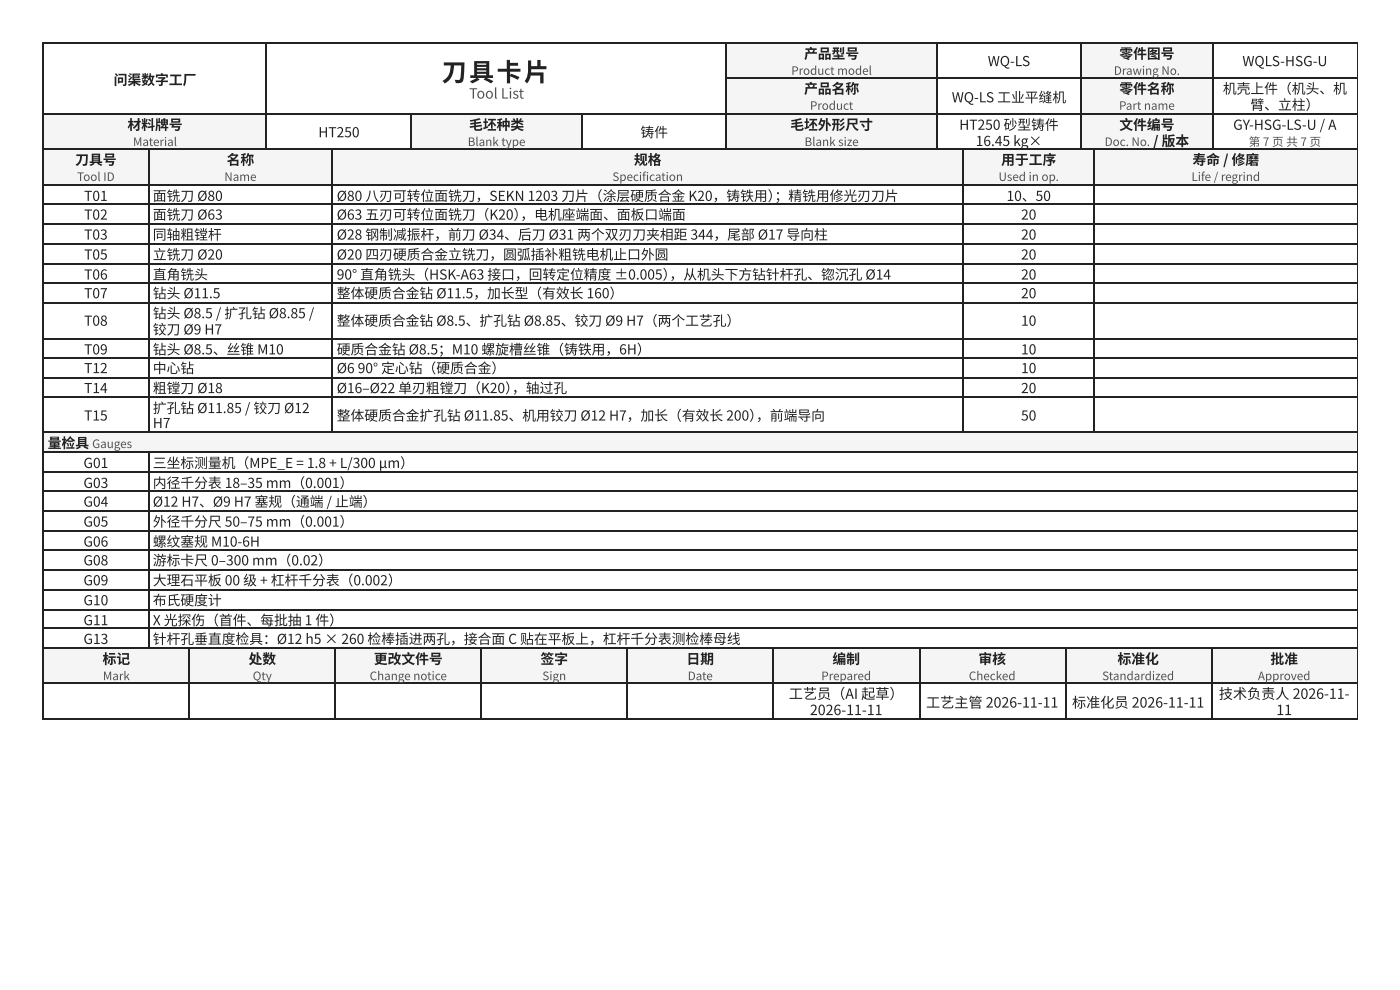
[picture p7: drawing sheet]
<svg xmlns="http://www.w3.org/2000/svg" width="297mm" height="210mm" viewBox="0 0 297 210" stroke-linecap="round" stroke-linejoin="round" font-family="sans-serif">
<defs><g id="words">
<text font-size="5.3" fill="#1d2327" x="93.7" y="17.2">刀 具卡片</text>
<text font-size="3" fill="#4a5560" x="99.5" y="20.9">Tool List</text>
<g font-size="3" fill="#1d2327">
<text x="167.3" y="148.2">工艺员（AI 起草）</text>
<text x="258.6" y="148.2">技术负责人 2026-11-</text>
<text x="171.8" y="151.6">2026-11-11</text>
<text x="196.5" y="150">工艺主管 2026-11-11</text>
<text x="227.4" y="150">标准化员 2026-11-11</text>
<text x="270.8" y="151.6">11</text>
</g>
<g font-size="2.9" fill="#1d2327">
<text x="24.1" y="18">问渠数字工厂</text>
<text x="170.6" y="12.4">产品型号</text>
<text x="209.6" y="14">WQ-LS</text>
<text x="237.5" y="12.4">零件图号</text>
<text x="263.6" y="14">WQLS-HSG-U</text>
<text x="170.6" y="19.8">产品名称</text>
<text x="201.9" y="21.7">WQ-LS 工业平缝机</text>
<text x="237.5" y="19.8">零件名称</text>
<text x="259.4" y="19.8">机壳上件（机头、机</text>
<text x="265.3" y="23.3">臂、立柱）</text>
<text x="27" y="27.5">材料牌号</text>
<text x="67.5" y="29.1">HT250</text>
<text x="99.5" y="27.5">毛坯种类</text>
<text x="135.9" y="29.1">铸件</text>
<text x="167.7" y="27.5">毛坯外形尺寸</text>
<text x="203.5" y="27.5">HT250 砂型铸件</text>
<text x="237.5" y="27.5">文件编号</text>
<text x="261.6" y="27.5">GY-HSG-LS-U / A</text>
<text x="16" y="34.9">刀具号</text>
<text x="48.1" y="34.9">名称</text>
<text x="134.5" y="34.9">规格</text>
<text x="207" y="31">16.45 kg×</text>
<text x="212.4" y="34.9">用于工序</text>
<text x="244.6" y="31">/ 版本</text>
<text x="253" y="34.9">寿命 / 修磨</text>
<text x="17.8" y="42.6">T01</text>
<text x="17.8" y="46.6">T02</text>
<text x="32.4" y="42.6">面铣刀 Ø80</text>
<text x="32.4" y="46.6">面铣刀 Ø63</text>
<text x="71.4" y="42.6">Ø80 八刃可转位面铣刀，SEKN 1203 刀片（涂层硬质合金 K20，铸铁用）</text>
<text x="71.4" y="46.6">Ø63 五刃可转位面铣刀（K20）</text>
<text x="110.4" y="46.6">，电机座端面、面板口 端面</text>
<text x="164.3" y="42.6">；精铣用修光刃刀片</text>
<text x="213.5" y="42.6">10、50</text>
<text x="216.6" y="46.6">20</text>
<text x="17.8" y="50.8">T03</text>
<text x="32.4" y="50.8">同轴粗镗杆</text>
<text x="71.4" y="50.8">Ø28 钢制减振杆，前刀 Ø34、后刀 Ø31 两个双刃刀夹相距 344，尾部 Ø17 导向柱</text>
<text x="216.6" y="50.8">20</text>
<text x="17.8" y="55">T05</text>
<text x="17.8" y="59.3">T06</text>
<text x="32.4" y="55">立铣刀 Ø20</text>
<text x="32.4" y="59.3">直角 铣头</text>
<text x="71.4" y="55">Ø20 四刃硬质合金立铣刀，圆弧插补粗铣电机止口 外圆</text>
<text x="71.4" y="59.3">90° 直角 铣头（HSK-A63 接口 ，回转定位精度 ±0.005）</text>
<text x="142" y="59.3">，从机头下方钻针杆孔、锪沉孔 Ø14</text>
<text x="216.6" y="55">20</text>
<text x="216.6" y="59.3">20</text>
<text x="17.8" y="63.2">T07</text>
<text x="32.4" y="63.2">钻头 Ø11.5</text>
<text x="71.4" y="63.2">整体硬质合金钻 Ø11.5，加长型（有效长 160）</text>
<text x="216.6" y="63.2">20</text>
<text x="17.8" y="69.1">T08</text>
<text x="32.4" y="67.5">钻头 Ø8.5 / 扩孔钻 Ø8.85 /</text>
<text x="32.4" y="70.9">铰刀 Ø9 H7</text>
<text x="71.4" y="69.1">整体硬质合金钻 Ø8.5、扩孔钻 Ø8.85、铰刀 Ø9 H7（两个工艺孔）</text>
<text x="216.6" y="69.1">10</text>
<text x="17.8" y="75.1">T09</text>
<text x="32.4" y="75.1">钻头 Ø8.5、丝锥 M10</text>
<text x="71.4" y="75.1">硬质合金钻 Ø8.5；M10 螺旋槽丝锥（铸铁用，6H）</text>
<text x="216.6" y="75.1">10</text>
<text x="17.8" y="79.1">T12</text>
<text x="17.8" y="83.3">T14</text>
<text x="32.4" y="79.1">中心钻</text>
<text x="32.4" y="83.3">粗镗刀 Ø18</text>
<text x="71.4" y="79.1">Ø6</text>
<text x="71.4" y="83.3">Ø16–Ø22 单刃粗镗刀（K20）</text>
<text x="75.9" y="79.1">90° 定心钻（硬质合金）</text>
<text x="108.6" y="83.3">，轴过孔</text>
<text x="216.6" y="79.1">10</text>
<text x="216.6" y="83.3">20</text>
<text x="17.8" y="89.2">T15</text>
<text x="32.4" y="87.6">扩孔钻 Ø11.85 / 铰刀 Ø12</text>
<text x="71.4" y="89.2">整体硬质合金扩孔钻 Ø11.85、机用铰刀 Ø12 H7，加长（有效长 200）</text>
<text x="160.4" y="89.2">，前端导向</text>
<text x="216.6" y="89.2">50</text>
<text x="10.1" y="95">量检具</text>
<text x="32.4" y="90.8">H7</text>
<text x="17.7" y="99.2">G01</text>
<text x="32.4" y="99.2">三坐标测量机（MPE_E = 1.8 + L/300 μm）</text>
<text x="17.7" y="103.5">G03</text>
<text x="17.7" y="107.4">G04</text>
<text x="32.4" y="103.5">内径千分表 18–35 mm（0.001）</text>
<text x="32.4" y="107.4">Ø12 H7、Ø9 H7 塞规（通端 / 止端）</text>
<text x="17.7" y="111.7">G05</text>
<text x="32.4" y="111.7">外径千分尺 50–75 mm（0.001）</text>
<text x="17.7" y="115.9">G06</text>
<text x="17.7" y="119.9">G08</text>
<text x="32.4" y="115.9">螺纹塞规 M10-6H</text>
<text x="32.4" y="119.9">游标卡尺 0–300 mm（0.02）</text>
<text x="17.7" y="124.1">G09</text>
<text x="32.4" y="124.1">大理石平板 00 级 + 杠杆千分表（0.002）</text>
<text x="17.7" y="128.3">G10</text>
<text x="32.4" y="128.3">布氏 硬度计</text>
<text x="17.7" y="132.6">G11</text>
<text x="17.7" y="136.5">G13</text>
<text x="32.4" y="132.6">X 光探伤（首件、每批抽 1 件）</text>
<text x="32.4" y="136.5">针杆孔垂直度检具：Ø12 h5 × 260 检棒插进两孔，接合面 C 贴在平板上，杠杆千分表测检棒母线</text>
<text x="21.8" y="140.8">标记</text>
<text x="52.7" y="140.8">处数</text>
<text x="79.3" y="140.8">更改文件号</text>
<text x="114.7" y="140.8">签字</text>
<text x="145.6" y="140.8">日 期</text>
<text x="176.6" y="140.8">编制</text>
<text x="207.6" y="140.8">审核</text>
<text x="237.1" y="140.8">标准化</text>
<text x="269.5" y="140.8">批准</text>
</g>
<g font-size="2.5" fill="#4a5560">
<text x="167.9" y="15.9">Product model</text>
<text x="236.3" y="15.9">Drawing No.</text>
<text x="171.8" y="23.3">Product</text>
<text x="237.4" y="23.3">Part name</text>
<text x="28.2" y="31">Material</text>
<text x="99.2" y="31">Blank type</text>
<text x="170.7" y="31">Blank size</text>
<text x="234.3" y="31">Doc. No.</text>
<text x="264.9" y="31">第 7 页 共 7 页</text>
<text x="16.4" y="38.4">Tool ID</text>
<text x="47.6" y="38.4">Name</text>
<text x="129.9" y="38.4">Specifi cation</text>
<text x="211.8" y="38.4">Used in op.</text>
<text x="252.8" y="38.4">Life / regrind</text>
<text x="19.6" y="95">Gauges</text>
<text x="21.8" y="144.2">Mark</text>
<text x="53.6" y="144.2">Qty</text>
<text x="78.4" y="144.2">Change notice</text>
<text x="115.1" y="144.2">Sign</text>
<text x="145.9" y="144.2">Date</text>
<text x="174.2" y="144.2">Prepared</text>
<text x="205.5" y="144.2">Checked</text>
<text x="233.8" y="144.2">Standardized</text>
<text x="266.9" y="144.2">Approved</text>
</g>
</g></defs>
<g fill="#f3f5f6">
<path d="M154.3 9.3h44.4v7.4h-44.4z"/>
<path d="M229.4 9.3h27.8v7.4h-27.8z"/>
<path d="M154.3 16.7h44.4v7.4h-44.4z"/>
<path d="M229.4 16.7h27.8v7.4h-27.8z"/>
<path d="M9.3 24.1h47.3v7.7h-47.3z"/>
<path d="M87.3 24.1h36.3v7.7h-36.3z"/>
<path d="M154.3 24.1h44.4v7.7h-44.4z"/>
<path d="M229.4 24.1h27.8v7.7h-27.8z"/>
</g>
<path d="M9 9.1h279M9.1 9v22.8M56.5 9v22.8M154.1 9v22.8M154.3 16.5h133.7M198.8 9v22.8M229.3 9v22.8M257.3 9v22.8M9 24.2h279M9 31.6h279M87.2 24.3v7.5M123.4 24.3v7.5" fill="none" stroke="#1d2327" stroke-width=".26"/>
<path d="M288 9v22.8" fill="none" stroke="#1d2327" stroke-width=".21"/>
<g fill="#f3f5f6">
<path d="M9.3 31.8h22.2v7.4h-22.2z"/>
<path d="M31.5 31.8h39.1v7.4h-39.1z"/>
<path d="M70.6 31.8h133.7v7.4h-133.7z"/>
<path d="M204.3 31.8h28v7.4h-28z"/>
<path d="M232.3 31.8h55.6v7.4h-55.6z"/>
<path d="M9.3 91.8h278.6v4h-278.6z"/>
</g>
<g fill="none" stroke="#1d2327" stroke-width=".26">
<path d="M9 31.6h279M9 39.3h279M9.1 31.5v106.1M31.6 31.5v60.3M70.5 31.5v60.3M204.4 31.5v60.3M232.2 31.5v60.3M9 43.3h279M9 47.5h279M9 51.7h279M9 56h279M9 59.9h279"/>
<path d="M9 64.2h279M9 71.8h279M9 75.8h279M9 80h279M9 84.3h279M9 91.7h279M9 95.9h279M31.6 96v41.6M9 100.1h279M9 104.1h279M9 108.3h279M9 112.6h279"/>
<path d="M9 116.5h279M9 120.8h279M9 125h279M9 129.2h279M9 133.2h279M9 137.5h279"/>
</g>
<path d="M288 31.5v106.1" fill="none" stroke="#1d2327" stroke-width=".21"/>
<g fill="#f3f5f6">
<path d="M9.3 137.6h30.9v7.4h-30.9z"/>
<path d="M40.2 137.6h31v7.4h-31z"/>
<path d="M71.2 137.6h30.9v7.4h-30.9z"/>
<path d="M102.1 137.6h31v7.4h-31z"/>
<path d="M133.1 137.6h30.9v7.4h-30.9z"/>
<path d="M164 137.6h31v7.4h-31z"/>
<path d="M195 137.6h31v7.4h-31z"/>
<path d="M226 137.6h30.9v7.4h-30.9z"/>
<path d="M256.9 137.6h31v7.4h-31z"/>
</g>
<path d="M9 137.5h279M9.1 137.3v15.4M40.1 137.3v15.4M71 137.3v15.4M102 137.3v15.4M133 137.3v15.4M163.9 137.3v15.4M195.1 137.3v15.4M226.1 137.3v15.4M257 137.3v15.4M9 144.9h279M9 152.5h279" fill="none" stroke="#1d2327" stroke-width=".26"/>
<path d="M288 137.3v15.4" fill="none" stroke="#1d2327" stroke-width=".21"/>
<use href="#words"/>
</svg>
